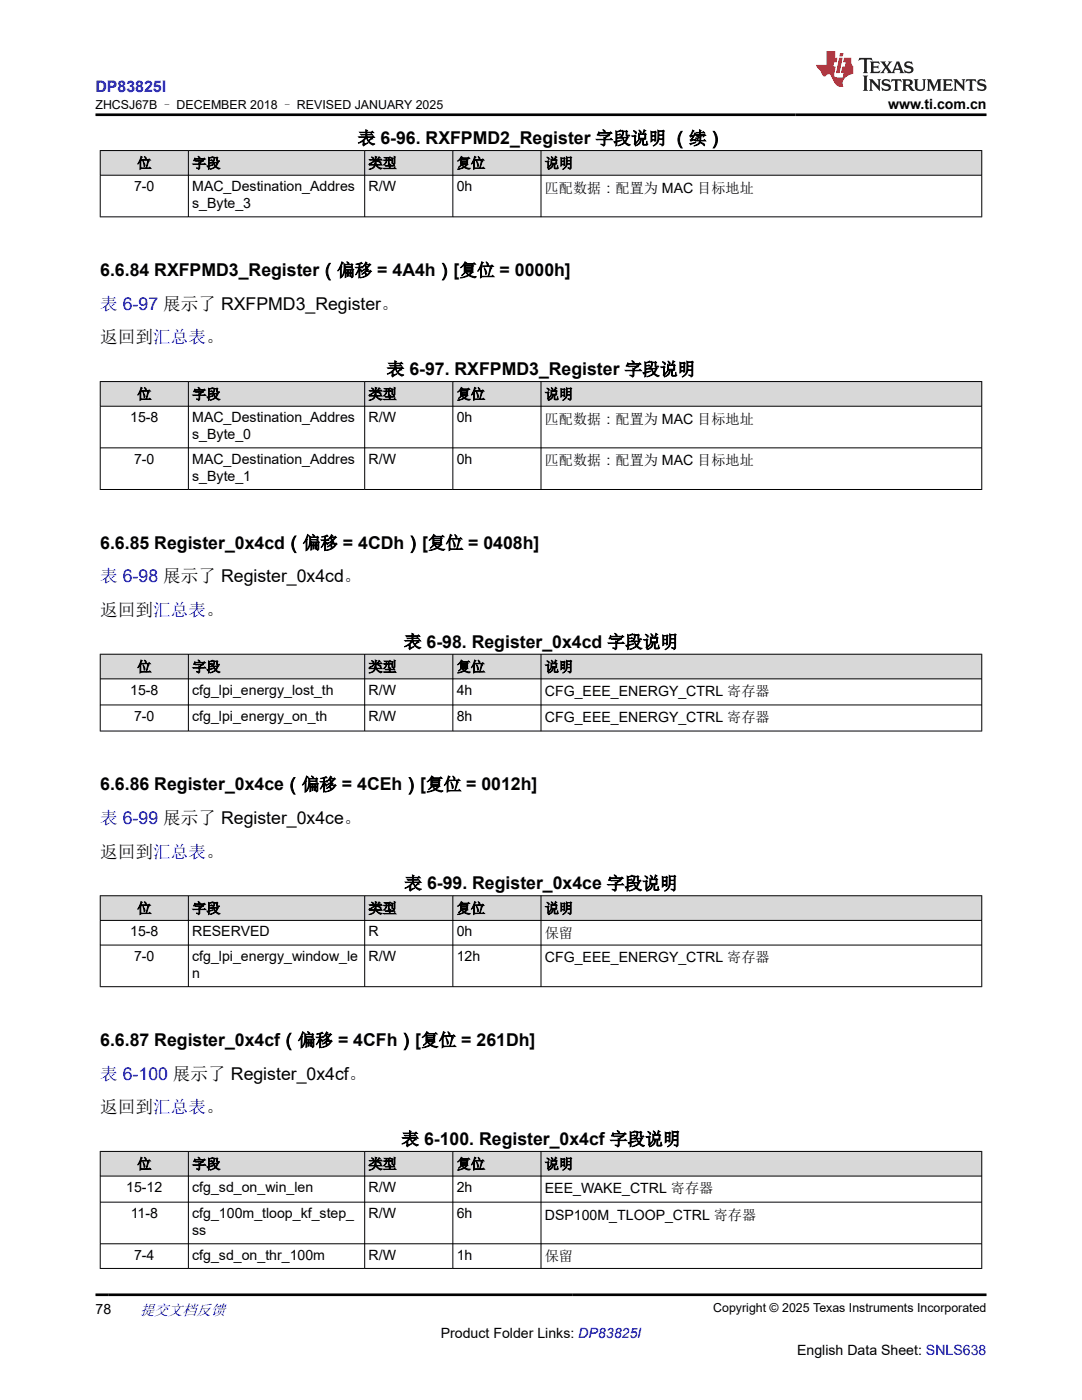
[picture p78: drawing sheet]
<svg xmlns="http://www.w3.org/2000/svg" width="216mm" height="279mm" viewBox="0 0 216 279" stroke-linecap="round" stroke-linejoin="round" font-family="sans-serif">
<defs><g id="words">
<g font-size="3.5">
<text x="71.4" y="28.8">表 6-96. RXFPMD2_Register 字段说明 （续）</text>
<text x="20" y="55.1">6.6.84 RXFPMD3_Register（偏移 = 4A4h）[复位 = 0000h]</text>
<text x="20" y="68.5">返回到汇总表。</text>
<text x="77.2" y="74.9">表 6-97. RXFPMD3_Register 字段说明</text>
<text x="20" y="109.5">6.6.85 Register_0x4cd（偏移 = 4CDh）[复位 = 0408h]</text>
<text x="20" y="122.9">返回到汇总表。</text>
<text x="80.6" y="129.3">表 6-98. Register_0x4cd 字段说明</text>
<text x="20" y="157.7">6.6.86 Register_0x4ce（偏移 = 4CEh）[复位 = 0012h]</text>
<text x="20" y="171.2">返回到汇总表。</text>
<text x="80.7" y="177.5">表 6-99. Register_0x4ce 字段说明</text>
<text x="20" y="208.8">6.6.87 Register_0x4cf（偏移 = 4CFh）[复位 = 261Dh]</text>
<text x="20" y="222.2">返回到汇总表。</text>
<text x="80.1" y="228.5">表 6-100. Register_0x4cf 字段说明</text>
</g>
<g font-size="3.5" fill="#00f">
<text x="20" y="61.8">表 6-97 展示了 RXFPMD3_Register。</text>
<text x="20" y="116.2">表 6-98 展示了 Register_0x4cd。</text>
<text x="20" y="164.4">表 6-99 展示了 Register_0x4ce。</text>
<text x="20" y="215.5">表 6-100 展示了 Register_0x4cf。</text>
</g>
<text font-size="3.2" fill="#00f" x="19.1" y="18.3">DP83825I</text>
<text font-size="3" fill="#00f" x="27.9" y="262.4">提交文档反馈</text>
<g font-size="2.8">
<text x="177.2" y="21.7">www.ti.com.cn</text>
<text x="27.4" y="33.5">位</text>
<text x="38.4" y="33.5">字段</text>
<text x="73.5" y="33.5">类型</text>
<text x="91.1" y="33.5">复位</text>
<text x="108.7" y="33.5">说明</text>
<text x="26.8" y="38.2">7-0</text>
<text x="38.4" y="38.2">MAC_Destination_Addres</text>
<text x="38.4" y="41.5">s_Byte_3</text>
<text x="73.5" y="38.2">R/W</text>
<text x="91.1" y="38.2">0h</text>
<text x="108.7" y="38.4">匹配数据：配置为 MAC 目标地址</text>
<text x="27.4" y="79.6">位</text>
<text x="38.4" y="79.6">字段</text>
<text x="73.5" y="79.6">类型</text>
<text x="91.1" y="79.6">复位</text>
<text x="108.7" y="79.6">说明</text>
<text x="26" y="84.3">15-8</text>
<text x="38.4" y="84.3">MAC_Destination_Addres</text>
<text x="38.4" y="87.7">s_Byte_0</text>
<text x="73.5" y="84.3">R/W</text>
<text x="91.1" y="84.3">0h</text>
<text x="108.7" y="84.5">匹配数据：配置为 MAC 目标地址</text>
<text x="26.8" y="92.6">7-0</text>
<text x="38.4" y="92.6">MAC_Destination_Addres</text>
<text x="38.4" y="96">s_Byte_1</text>
<text x="73.5" y="92.6">R/W</text>
<text x="91.1" y="92.6">0h</text>
<text x="108.7" y="92.9">匹配数据：配置为 MAC 目标地址</text>
<text x="27.4" y="134">位</text>
<text x="38.4" y="134">字段</text>
<text x="73.5" y="134">类型</text>
<text x="91.1" y="134">复位</text>
<text x="108.7" y="134">说明</text>
<text x="26" y="138.7">15-8</text>
<text x="26.8" y="143.9">7-0</text>
<text x="38.4" y="138.7">cfg_lpi_energy_lost_th</text>
<text x="38.4" y="143.9">cfg_lpi_energy_on_th</text>
<text x="73.5" y="138.7">R/W</text>
<text x="73.5" y="143.9">R/W</text>
<text x="91.1" y="138.7">4h</text>
<text x="91.1" y="143.9">8h</text>
<text x="108.7" y="139">CFG_EEE_ENERGY_CTRL 寄存器</text>
<text x="108.7" y="144.2">CFG_EEE_ENERGY_CTRL 寄存器</text>
<text x="27.4" y="182.2">位</text>
<text x="38.4" y="182.2">字段</text>
<text x="73.5" y="182.2">类型</text>
<text x="91.1" y="182.2">复位</text>
<text x="108.7" y="182.2">说明</text>
<text x="26" y="186.9">15-8</text>
<text x="26.8" y="191.8">7-0</text>
<text x="38.4" y="186.9">RESERVED</text>
<text x="38.4" y="191.8">cfg_lpi_energy_window_le</text>
<text x="73.5" y="186.9">R</text>
<text x="73.5" y="191.8">R/W</text>
<text x="91.1" y="186.9">0h</text>
<text x="91.1" y="191.8">12h</text>
<text x="108.7" y="187.2">保留</text>
<text x="38.4" y="195.2">n</text>
<text x="108.7" y="192.1">CFG_EEE_ENERGY_CTRL 寄存器</text>
<text x="27.4" y="233.3">位</text>
<text x="38.4" y="233.3">字段</text>
<text x="73.5" y="233.3">类型</text>
<text x="91.1" y="233.3">复位</text>
<text x="108.7" y="233.3">说明</text>
<text x="25.2" y="237.9">15-12</text>
<text x="38.4" y="237.9">cfg_sd_on_win_len</text>
<text x="73.5" y="237.9">R/W</text>
<text x="91.1" y="237.9">2h</text>
<text x="108.7" y="238.2">EEE_WAKE_CTRL 寄存器</text>
<text x="26.1" y="243.1">11-8</text>
<text x="38.4" y="243.1">cfg_100m_tloop_kf_step_</text>
<text x="73.5" y="243.1">R/W</text>
<text x="91.1" y="243.1">6h</text>
<text x="108.7" y="243.4">DSP100M_TLOOP_CTRL 寄存器</text>
<text x="26.8" y="251.4">7-4</text>
<text x="38.4" y="246.5">ss</text>
<text x="38.4" y="251.4">cfg_sd_on_thr_100m</text>
<text x="73.5" y="251.4">R/W</text>
<text x="91.1" y="251.4">1h</text>
<text x="108.7" y="251.7">保留</text>
<text x="19.1" y="262.1">78</text>
<text x="87.9" y="266.9">Product Folder Links: DP83825I</text>
<text x="159" y="270.3">English Data Sheet: SNLS638</text>
</g>
<g font-size="2.5">
<text x="19" y="21.8">ZHCSJ67B – DECEMBER 2018 – REVISED JANUARY 2025</text>
<text x="142.3" y="261.8">Copyright © 2025 Texas Instruments Incorporated</text>
</g>
</g></defs>
<g fill="#d8d8d8">
<path d="M20 30h175.9v5h-175.9z" fill-rule="evenodd"/>
<path d="M20.1 30.1h17.4v4.8h-17.4z" fill-rule="evenodd"/>
<path d="M37.7 30.1h35v4.8h-35z" fill-rule="evenodd"/>
<path d="M72.8 30.1h17.5v4.8h-17.5z" fill-rule="evenodd"/>
<path d="M90.4 30.1h17.5v4.8h-17.5z" fill-rule="evenodd"/>
<path d="M108 30.1h87.8v4.8h-87.8z" fill-rule="evenodd"/>
</g>
<path d="M19.9 30h176.1M19.9 35h176.1M20 30v13.3M37.6 30v13.3M72.8 30v13.3M90.4 30v13.3M108 30v13.3M195.9 30v13.3M19.9 43.3h176.1" fill="none" stroke="#000" stroke-width=".2"/>
<g fill="#d8d8d8">
<path d="M20 76.2h175.9v4.9h-175.9z" fill-rule="evenodd"/>
<path d="M20.1 76.2h17.4v4.8h-17.4z" fill-rule="evenodd"/>
<path d="M37.7 76.2h35v4.8h-35z" fill-rule="evenodd"/>
<path d="M72.8 76.2h17.5v4.8h-17.5z" fill-rule="evenodd"/>
<path d="M90.4 76.2h17.5v4.8h-17.5z" fill-rule="evenodd"/>
<path d="M108 76.2h87.8v4.8h-87.8z" fill-rule="evenodd"/>
</g>
<path d="M19.9 76.2h176.1M20 76.1v21.7M37.6 76.1v21.7M72.8 76.1v21.7M90.4 76.1v21.7M108 76.1v21.7M195.9 76.1v21.7M19.9 81.1h176.1M19.9 89.4h176.1M19.9 97.7h176.1" fill="none" stroke="#000" stroke-width=".2"/>
<g fill="#d8d8d8">
<path d="M20 130.6h175.9v4.9h-175.9z" fill-rule="evenodd"/>
<path d="M20.1 130.6h17.4v4.8h-17.4z" fill-rule="evenodd"/>
<path d="M37.7 130.6h35v4.8h-35z" fill-rule="evenodd"/>
<path d="M72.8 130.6h17.5v4.8h-17.5z" fill-rule="evenodd"/>
<path d="M90.4 130.6h17.5v4.8h-17.5z" fill-rule="evenodd"/>
<path d="M108 130.6h87.8v4.8h-87.8z" fill-rule="evenodd"/>
</g>
<path d="M19.9 130.6h176.1M19.9 135.5h176.1M20 130.5v15.5M37.6 130.5v15.5M72.8 130.5v15.5M90.4 130.5v15.5M108 130.5v15.5M195.9 130.5v15.5M19.9 140.7h176.1M19.9 145.9h176.1" fill="none" stroke="#000" stroke-width=".2"/>
<g fill="#d8d8d8">
<path d="M20 178.8h175.9v4.9h-175.9z" fill-rule="evenodd"/>
<path d="M20.1 178.8h17.4v4.8h-17.4z" fill-rule="evenodd"/>
<path d="M37.7 178.8h35v4.8h-35z" fill-rule="evenodd"/>
<path d="M72.8 178.8h17.5v4.8h-17.5z" fill-rule="evenodd"/>
<path d="M90.4 178.8h17.5v4.8h-17.5z" fill-rule="evenodd"/>
<path d="M108 178.8h87.8v4.8h-87.8z" fill-rule="evenodd"/>
</g>
<path d="M19.9 178.8h176.1M20 178.7v18.3M37.6 178.7v18.3M72.8 178.7v18.3M90.4 178.7v18.3M108 178.7v18.3M195.9 178.7v18.3M19.9 183.7h176.1M19.9 188.6h176.1M19.9 196.9h176.1" fill="none" stroke="#000" stroke-width=".2"/>
<g fill="#d8d8d8">
<path d="M20 229.8h175.9v4.9h-175.9z" fill-rule="evenodd"/>
<path d="M20.1 229.9h17.4v4.8h-17.4z" fill-rule="evenodd"/>
<path d="M37.7 229.9h35v4.8h-35z" fill-rule="evenodd"/>
<path d="M72.8 229.9h17.5v4.8h-17.5z" fill-rule="evenodd"/>
<path d="M90.4 229.9h17.5v4.8h-17.5z" fill-rule="evenodd"/>
<path d="M108 229.9h87.8v4.8h-87.8z" fill-rule="evenodd"/>
</g>
<path d="M19.9 229.8h176.1M19.9 234.7h176.1M19.9 239.9h176.1M20 229.7v23.5M37.6 229.7v23.5M72.8 229.7v23.5M90.4 229.7v23.5M108 229.7v23.5M195.9 229.7v23.5M19.9 248.2h176.1M19.9 253.1h176.1" fill="none" stroke="#000" stroke-width=".2"/>
<path d="M171.5 11.6l-.2 .5 .5-.2h.6v.1v2.2l-.2 .4h1l-.2-.4v-2.2v-.1h.5l.6 .2-.2-.5zM173.6 12.3l.2 .4v1.5l-.2 .4h1.9l.1-.6a1.08 1.08 0 0 1-1.3 .2v-.7h.6l.4 .2v-.7l-.4 .2h-.6v-.5l.2-.2a1 1 0 0 1 1 .3l-.1-.5zM175.7 12.3l.9 1.1-1 1.2h.9l-.2-.2 .5-.8 .4 .8-.2 .2h1.6l-.2-.2 .2-.5h.9l.1 .5-.1 .2h.9l-.2-.3-.8-2h-.5l-.9 2.2-.9-1.1 .9-1.1h-.8l.2 .2-.4 .6-.4-.6 .2-.2zM179 12.7l.4 1h-.7zM180.7 12.4a.65 .65 0 0 0-.2 .7 .65 .65 0 0 0 .6 .5l.6 .1 .1 .3a.79 .79 0 0 1-.7 .4 .79 .79 0 0 1-.7-.5l.1 .7 .2-.1a.93 .93 0 0 0 1.1 .1 .93 .93 0 0 0 .4-1 1.46 1.46 0 0 0-1.2-.6l-.1-.3a1.09 1.09 0 0 1 1.2 .2l-.2-.6-.1 .1-.5-.2zM172.2 15.1l.2 .4v2.2l-.2 .4h1l-.2-.4v-2.2l.2-.4zM173.4 15.8l.2 .4v1.5l-.2 .4h.8l-.3-.4 .1-1.3 1.6 1.8v-2l.2-.4h-.7l.1 .2 .1 1.1-1.2-1.3zM176.2 15.9a.65 .65 0 0 0-.2 .8 .65 .65 0 0 0 .6 .4l.6 .2 .1 .2a.79 .79 0 0 1-.7 .4 .79 .79 0 0 1-.7-.5l.1 .7 .2-.1a.93 .93 0 0 0 1.1 .1 .93 .93 0 0 0 .4-.9 1.46 1.46 0 0 0-1.2-.6l-.1-.4a1.09 1.09 0 0 1 1.2 .2l-.1-.6-.2 .1-.5-.1zM177.9 15.8l-.1 .6a.63 .63 0 0 1 .8-.3v1.6l-.3 .4h1l-.2-.4v-1.6a.66 .66 0 0 1 .8 .3l-.1-.6zM180 15.8l.2 .4v1.5l-.2 .4h1l-.2-.2-.1-.7h.5l.1 .2a.79 .79 0 0 0 1.2 .6l-1-.9a.61 .61 0 0 0 .6-.6 .61 .61 0 0 0-.5-.7zM180.8 16.1h.1a.47 .47 0 0 1 .5 .1 .47 .47 0 0 1 .1 .5l-.1 .1-.7 .1zM182.3 15.8l.2 .2a2.27 2.27 0 0 0 .4 2 1.04 1.04 0 0 0 1.7-.7v-1.3l.2-.2h-.8l.2 .4v1.1a.6 .6 0 0 1-.6 .6 .6 .6 0 0 1-.6-.6v-1.1l.3-.4zM184.9 15.8l.2 .4v1.5l-.2 .4h.8l-.3-.4v-1.4l.9 1.9 .9-1.9v1.4l-.3 .4h1l-.2-.4v-1.5l.2-.4h-.8l-.7 1.5-.6-1.5zM188.1 15.8l.2 .4v1.5l-.2 .4h1.9l.1-.6a1.09 1.09 0 0 1-1.3 .2v-.7h.6l.4 .2v-.6l-.4 .2h-.6v-.6l.2-.1a1.01 1.01 0 0 1 1 .3l-.1-.6zM190.2 15.8l.3 .4v1.5l-.3 .4h.8l-.2-.4v-1.3l1.6 1.8v-2l.2-.4h-.7l.2 .2v1.1l-1.2-1.3zM192.8 15.8l-.1 .6a.63 .63 0 0 1 .8-.3v1.6l-.3 .4h1l-.2-.4v-1.6a.66 .66 0 0 1 .8 .3l-.1-.6zM195.2 15.9a.65 .65 0 0 0-.2 .8 .65 .65 0 0 0 .6 .4l.6 .2 .2 .2a.79 .79 0 0 1-.7 .4 .79 .79 0 0 1-.7-.5l.1 .7 .2-.1a.93 .93 0 0 0 1 .1 .93 .93 0 0 0 .5-.9 1.46 1.46 0 0 0-1.3-.6v-.4a1.09 1.09 0 0 1 1.2 .2l-.2-.6-.2 .1-.5-.1z" fill="#231f20"/>
<path d="M164.9 10.2v2.8h-2l.1 .3 .8 1a.95 .95 0 0 0 1 .9 .59 .59 0 0 1 .5-.4 .59 .59 0 0 1 .5 .4l.4 .7a1.59 1.59 0 0 0 2.1 1.4 1.61 1.61 0 0 1 1-2.3l1-.3-.1-1.5a1.59 1.59 0 0 1-.3-1.7h-1.5l-.2 .9h.6l-.2 .9h-.5l-.2 1v.2l.4 .1-.1 .9h-.7a.73 .73 0 0 1-1-.7l.3-1.5h-.5l.1-.9h.5l.2-.9h-.5v-1.3zM167.4 11.5l-.6 3.1h.7l.6-3.1zM167.6 10.6l-.1 .6h.7l.1-.6z" fill="#ed1c24"/>
<path d="M19.1 22.9h177.8M19.1 258.4h177.8" fill="none" stroke="#000" stroke-width=".53"/>
<use href="#words"/>
</svg>
